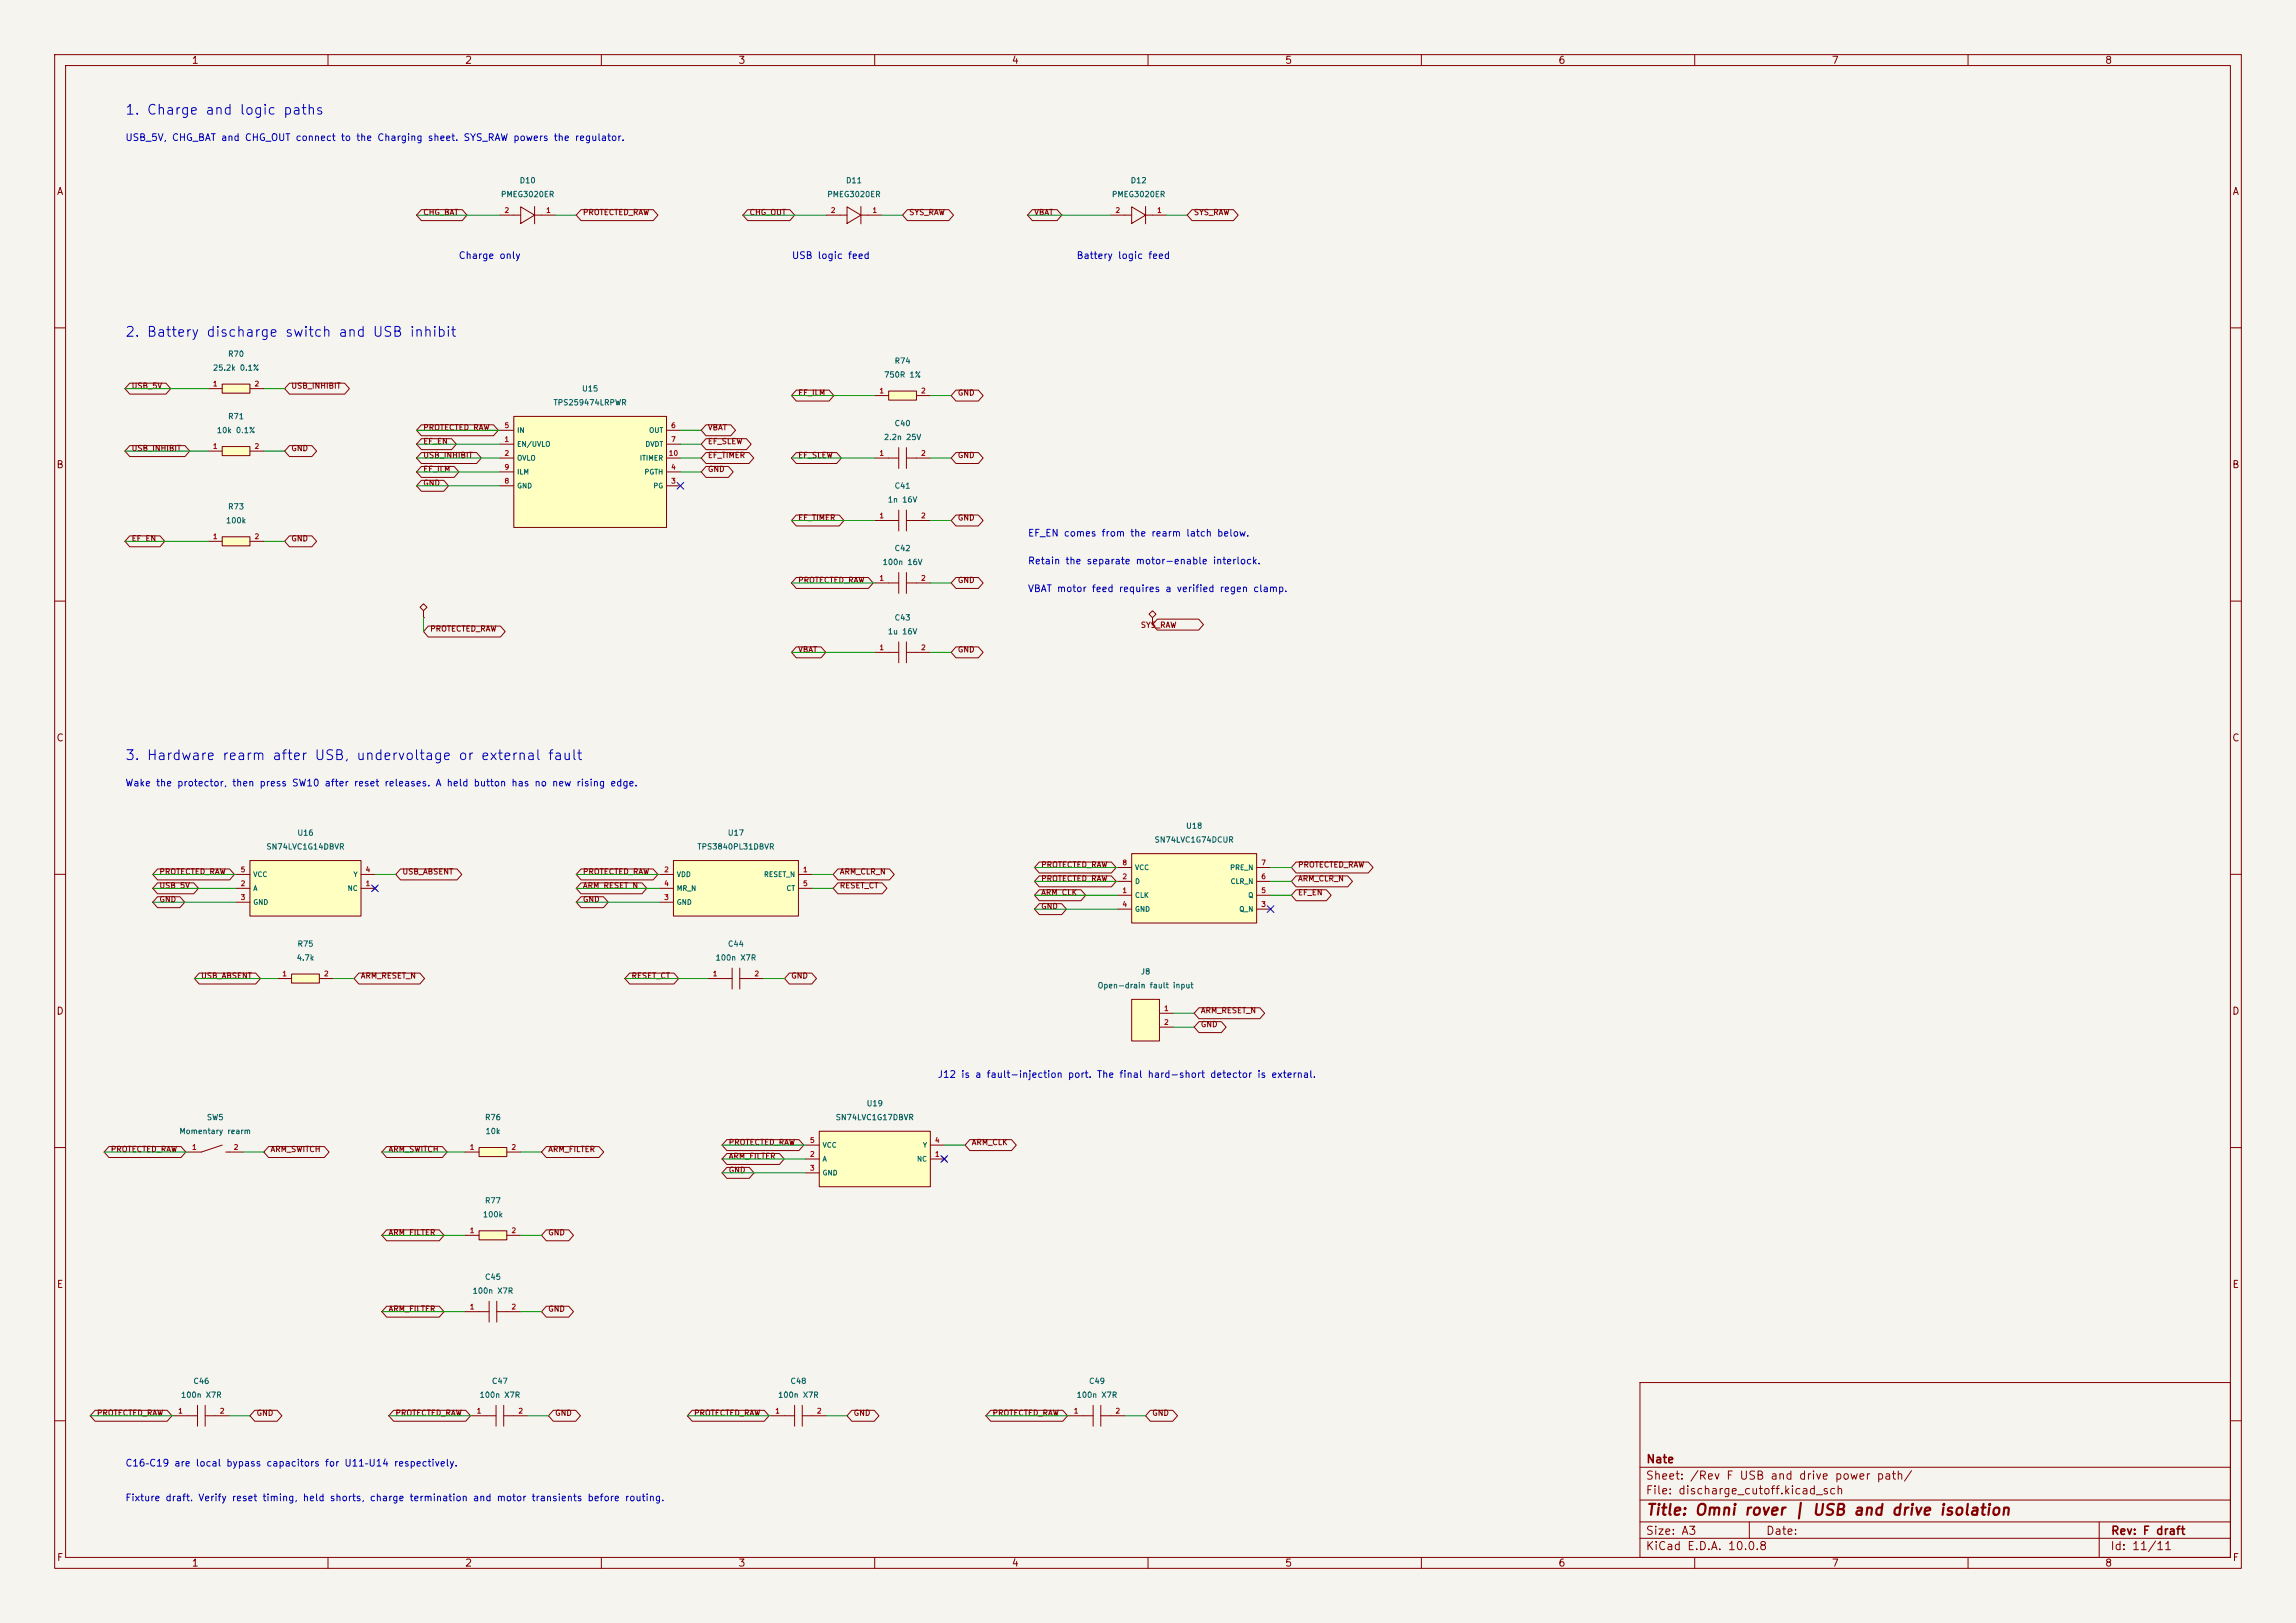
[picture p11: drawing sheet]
<svg xmlns="http://www.w3.org/2000/svg" width="420mm" height="297mm" viewBox="0 0 420 297" stroke-linecap="round" stroke-linejoin="round" font-family="sans-serif">
<defs><g id="words">
<text font-size="2" fill="#840000" x="301" y="277.8">Title: Omni rover | USB and drive isolation</text>
<g font-size="1.8" fill="#0000c2">
<text x="22.8" y="21.4">1. Charge and logic paths</text>
<text x="22.8" y="62.1">2. Battery discharge switch and USB inhibit</text>
<text x="22.8" y="139.5">3. Hardware rearm after USB, undervoltage or external fault</text>
</g>
<g font-size="1.5" fill="#840000">
<text x="301" y="268.1">Nate</text>
<text x="300.9" y="273.8">File: discharge_cutoff.kicad_sch</text>
<text x="300.9" y="271.1">Sheet: /Rev F USB and drive power path/</text>
<text x="300.9" y="281.2">Size: A3</text>
<text x="322.9" y="281.2">Date:</text>
<text x="386" y="281.2">Rev: F draft</text>
<text x="300.9" y="284">KiCad E.D.A. 10.0.8</text>
<text x="385.9" y="284">Id: 11/11</text>
</g>
<g font-size="1.3" fill="#840000">
<text x="35" y="12">1</text>
<text x="85" y="12">2</text>
<text x="135" y="12">3</text>
<text x="185" y="12">4</text>
<text x="235" y="12">5</text>
<text x="285" y="12">6</text>
<text x="335" y="12">7</text>
<text x="385" y="12">8</text>
<text x="10.3" y="36">A</text>
<text x="408.3" y="36">A</text>
<text x="10.2" y="86">B</text>
<text x="408.2" y="86">B</text>
<text x="10.2" y="136">C</text>
<text x="408.2" y="136">C</text>
<text x="10.2" y="186">D</text>
<text x="408.2" y="186">D</text>
<text x="10.3" y="236">E</text>
<text x="408.3" y="236">E</text>
<text x="10.3" y="286">F</text>
<text x="35" y="287">1</text>
<text x="85" y="287">2</text>
<text x="135" y="287">3</text>
<text x="185" y="287">4</text>
<text x="235" y="287">5</text>
<text x="285" y="287">6</text>
<text x="335" y="287">7</text>
<text x="385" y="287">8</text>
<text x="408.3" y="286">F</text>
</g>
<g font-size="1.3" fill="#0000c2">
<text x="22.8" y="26.1">USB_5V, CHG_BAT and CHG_OUT connect to the Charging sheet. SYS_RAW powers the regulator.</text>
<text x="83.8" y="47.7">Charge only</text>
<text x="144.8" y="47.7">USB logic feed</text>
<text x="196.8" y="47.7">Battery logic feed</text>
<text x="187.9" y="98.5">EF_EN comes from the rearm latch below.</text>
<text x="187.9" y="103.6">Retain the separate motor-enable interlock.</text>
<text x="187.9" y="108.6">VBAT motor feed requires a verified regen clamp.</text>
<text x="22.8" y="144.2">Wake the protector, then press SW10 after reset releases. A held button has no new rising edge.</text>
<text x="171.4" y="197.5">J12 is a fault-injection port. The final hard-short detector is external.</text>
<text x="22.8" y="268.7">C16–C19 are local bypass capacitors for U11–U14 respectively.</text>
<text x="22.8" y="275">Fixture draft. Verify reset timing, held shorts, charge termination and motor transients before routing.</text>
</g>
<g font-size="1" fill="#006464">
<text x="95" y="33.8">D10</text>
<text x="154.7" y="33.8">D11</text>
<text x="206.7" y="33.8">D12</text>
<text x="91.5" y="36.3">PMEG3020ER</text>
<text x="151.2" y="36.3">PMEG3020ER</text>
<text x="203.3" y="36.3">PMEG3020ER</text>
<text x="41.6" y="65.5">R70</text>
<text x="38.9" y="68.1">25.2k 0.1%</text>
<text x="106.4" y="71.9">U15</text>
<text x="161.6" y="69.3">750R 1%</text>
<text x="163.5" y="66.8">R74</text>
<text x="41.6" y="77">R71</text>
<text x="101.2" y="74.4">TPS259474LRPWR</text>
<text x="39.6" y="79.5">10k 0.1%</text>
<text x="161.6" y="80.8">2.2n 25V</text>
<text x="163.5" y="78.2">C40</text>
<text x="163.5" y="89.7">C41</text>
<text x="41.6" y="93.5">R73</text>
<text x="162.3" y="92.2">1n 16V</text>
<text x="41.2" y="96">100k</text>
<text x="163.5" y="101.1">C42</text>
<text x="161.4" y="103.6">100n 16V</text>
<text x="163.5" y="113.8">C43</text>
<text x="162.3" y="116.3">1u 16V</text>
<text x="48.6" y="155.7">SN74LVC1G14DBVR</text>
<text x="54.3" y="153.2">U16</text>
<text x="127.5" y="155.7">TPS3840PL31DBVR</text>
<text x="133" y="153.2">U17</text>
<text x="211.1" y="154.4">SN74LVC1G74DCUR</text>
<text x="216.9" y="151.9">U18</text>
<text x="54.3" y="173.5">R75</text>
<text x="133.1" y="173.5">C44</text>
<text x="54.2" y="176">4.7k</text>
<text x="130.8" y="176">100n X7R</text>
<text x="208.6" y="178.6">J8</text>
<text x="200.7" y="181.1">Open-drain fault input</text>
<text x="158.4" y="202.7">U19</text>
<text x="32.7" y="207.8">Momentary rearm</text>
<text x="37.7" y="205.2">SW5</text>
<text x="88.6" y="205.2">R76</text>
<text x="88.7" y="207.8">10k</text>
<text x="152.8" y="205.2">SN74LVC1G17DBVR</text>
<text x="88.6" y="220.5">R77</text>
<text x="88.2" y="223">100k</text>
<text x="86.4" y="237">100n X7R</text>
<text x="88.6" y="234.4">C45</text>
<text x="33" y="256">100n X7R</text>
<text x="35.3" y="253.5">C46</text>
<text x="87.6" y="256">100n X7R</text>
<text x="89.9" y="253.5">C47</text>
<text x="142.2" y="256">100n X7R</text>
<text x="144.5" y="253.5">C48</text>
<text x="196.8" y="256">100n X7R</text>
<text x="199.1" y="253.5">C49</text>
</g>
<g font-size="1" fill="#840000">
<text x="77.3" y="39.6">CHG_BAT</text>
<text x="106.5" y="39.6">PROTECTED_RAW</text>
<text x="137" y="39.6">CHG_OUT</text>
<text x="166.2" y="39.6">SYS_RAW</text>
<text x="189.1" y="39.6">VBAT</text>
<text x="218.3" y="39.6">SYS_RAW</text>
<text x="24" y="71.4">USB_5V</text>
<text x="53.2" y="71.4">USB_INHIBIT</text>
<text x="145.9" y="72.6">EF_ILM</text>
<text x="175.1" y="72.6">GND</text>
<text x="24" y="82.8">USB_INHIBIT</text>
<text x="53.2" y="82.8">GND</text>
<text x="77.3" y="79">PROTECTED_RAW</text>
<text x="77.3" y="81.5">EF_EN</text>
<text x="129.4" y="79">VBAT</text>
<text x="129.4" y="81.5">EF_SLEW</text>
<text x="77.3" y="84.1">USB_INHIBIT</text>
<text x="77.3" y="86.6">EF_ILM</text>
<text x="77.3" y="89.1">GND</text>
<text x="129.4" y="84.1">EF_TIMER</text>
<text x="129.4" y="86.6">GND</text>
<text x="145.9" y="84.1">EF_SLEW</text>
<text x="175.1" y="84.1">GND</text>
<text x="145.9" y="95.5">EF_TIMER</text>
<text x="175.1" y="95.5">GND</text>
<text x="24" y="99.3">EF_EN</text>
<text x="53.2" y="99.3">GND</text>
<text x="145.9" y="106.9">PROTECTED_RAW</text>
<text x="175.1" y="106.9">GND</text>
<text x="78.6" y="115.8">PROTECTED_RAW</text>
<text x="145.9" y="119.6">VBAT</text>
<text x="175.1" y="119.6">GND</text>
<text x="208.6" y="115.1">SYS_RAW</text>
<text x="29.1" y="160.3">PROTECTED_RAW</text>
<text x="73.5" y="160.3">USB_ABSENT</text>
<text x="106.5" y="160.3">PROTECTED_RAW</text>
<text x="153.5" y="160.3">ARM_CLR_N</text>
<text x="190.4" y="159">PROTECTED_RAW</text>
<text x="190.4" y="161.5">PROTECTED_RAW</text>
<text x="237.3" y="159">PROTECTED_RAW</text>
<text x="237.3" y="161.5">ARM_CLR_N</text>
<text x="29.1" y="162.8">USB_5V</text>
<text x="29.1" y="165.3">GND</text>
<text x="106.5" y="162.8">ARM_RESET_N</text>
<text x="106.5" y="165.3">GND</text>
<text x="153.5" y="162.8">RESET_CT</text>
<text x="190.4" y="166.6">GND</text>
<text x="190.4" y="164.1">ARM_CLK</text>
<text x="237.3" y="164.1">EF_EN</text>
<text x="36.7" y="179.3">USB_ABSENT</text>
<text x="65.9" y="179.3">ARM_RESET_N</text>
<text x="115.4" y="179.3">RESET_CT</text>
<text x="144.6" y="179.3">GND</text>
<text x="219.6" y="185.7">ARM_RESET_N</text>
<text x="219.6" y="188.2">GND</text>
<text x="133.2" y="209.8">PROTECTED_RAW</text>
<text x="177.7" y="209.8">ARM_CLK</text>
<text x="20.2" y="211.1">PROTECTED_RAW</text>
<text x="49.4" y="211.1">ARM_SWITCH</text>
<text x="71" y="211.1">ARM_SWITCH</text>
<text x="100.2" y="211.1">ARM_FILTER</text>
<text x="133.2" y="212.3">ARM_FILTER</text>
<text x="133.2" y="214.9">GND</text>
<text x="71" y="226.3">ARM_FILTER</text>
<text x="100.2" y="226.3">GND</text>
<text x="71" y="240.3">ARM_FILTER</text>
<text x="100.2" y="240.3">GND</text>
<text x="17.6" y="259.3">PROTECTED_RAW</text>
<text x="46.8" y="259.3">GND</text>
<text x="72.2" y="259.3">PROTECTED_RAW</text>
<text x="101.5" y="259.3">GND</text>
<text x="126.9" y="259.3">PROTECTED_RAW</text>
<text x="156.1" y="259.3">GND</text>
<text x="181.5" y="259.3">PROTECTED_RAW</text>
<text x="210.7" y="259.3">GND</text>
</g>
<g font-size=".9" fill="#a90000">
<text x="92.2" y="39.2">2</text>
<text x="99.8" y="39.2">1</text>
<text x="151.9" y="39.2">2</text>
<text x="159.5" y="39.2">1</text>
<text x="204" y="39.2">2</text>
<text x="211.6" y="39.2">1</text>
<text x="38.9" y="70.9">1</text>
<text x="46.5" y="70.9">2</text>
<text x="160.8" y="72.2">1</text>
<text x="168.4" y="72.2">2</text>
<text x="38.9" y="82.3">1</text>
<text x="46.5" y="82.3">2</text>
<text x="92.2" y="81.1">1</text>
<text x="92.2" y="83.6">2</text>
<text x="92.2" y="78.5">5</text>
<text x="122.2" y="83.6">10</text>
<text x="122.7" y="78.5">6</text>
<text x="122.7" y="81.1">7</text>
<text x="160.8" y="83.6">1</text>
<text x="168.4" y="83.6">2</text>
<text x="92.2" y="88.7">8</text>
<text x="92.2" y="86.2">9</text>
<text x="122.7" y="88.7">3</text>
<text x="122.7" y="86.2">4</text>
<text x="160.8" y="95">1</text>
<text x="168.4" y="95">2</text>
<text x="38.9" y="98.9">1</text>
<text x="46.5" y="98.9">2</text>
<text x="160.8" y="106.5">1</text>
<text x="168.4" y="106.5">2</text>
<text x="160.8" y="119.2">1</text>
<text x="168.4" y="119.2">2</text>
<text x="43.9" y="159.8">5</text>
<text x="66.8" y="159.8">4</text>
<text x="121.4" y="159.8">2</text>
<text x="146.8" y="159.8">1</text>
<text x="205.2" y="161.1">2</text>
<text x="205.2" y="158.5">8</text>
<text x="230.6" y="161.1">6</text>
<text x="230.6" y="158.5">7</text>
<text x="43.9" y="162.4">2</text>
<text x="43.9" y="164.9">3</text>
<text x="66.8" y="162.4">1</text>
<text x="121.4" y="164.9">3</text>
<text x="121.4" y="162.4">4</text>
<text x="146.8" y="162.4">5</text>
<text x="205.2" y="163.6">1</text>
<text x="205.2" y="166.2">4</text>
<text x="230.6" y="166.2">3</text>
<text x="230.6" y="163.6">5</text>
<text x="51.6" y="178.9">1</text>
<text x="59.2" y="178.9">2</text>
<text x="130.3" y="178.9">1</text>
<text x="137.9" y="178.9">2</text>
<text x="212.8" y="185.2">1</text>
<text x="212.8" y="187.8">2</text>
<text x="148.1" y="209.3">5</text>
<text x="170.9" y="209.3">4</text>
<text x="35" y="210.6">1</text>
<text x="42.7" y="210.6">2</text>
<text x="85.8" y="210.6">1</text>
<text x="93.5" y="210.6">2</text>
<text x="148.1" y="211.9">2</text>
<text x="148.1" y="214.4">3</text>
<text x="170.9" y="211.9">1</text>
<text x="85.8" y="225.9">1</text>
<text x="93.5" y="225.9">2</text>
<text x="85.8" y="239.8">1</text>
<text x="93.5" y="239.8">2</text>
<text x="32.5" y="258.9">1</text>
<text x="40.1" y="258.9">2</text>
<text x="87.1" y="258.9">1</text>
<text x="94.7" y="258.9">2</text>
<text x="141.7" y="258.9">1</text>
<text x="149.3" y="258.9">2</text>
<text x="196.3" y="258.9">1</text>
<text x="204" y="258.9">2</text>
</g>
<g font-size=".9" fill="#006464">
<text x="94.5" y="82">EN/UVLO</text>
<text x="94.5" y="79.4">IN</text>
<text x="118" y="82">DVDT</text>
<text x="118.7" y="79.4">OUT</text>
<text x="94.5" y="84.5">OVLO</text>
<text x="94.5" y="89.6">GND</text>
<text x="94.5" y="87">ILM</text>
<text x="116.9" y="84.5">ITIMER</text>
<text x="117.8" y="87">PGTH</text>
<text x="119.4" y="89.6">PG</text>
<text x="46.2" y="160.7">VCC</text>
<text x="64.6" y="160.7">Y</text>
<text x="123.7" y="160.7">VDD</text>
<text x="139.7" y="160.7">RESET_N</text>
<text x="207.5" y="162">D</text>
<text x="207.5" y="159.4">VCC</text>
<text x="224.9" y="159.4">PRE_N</text>
<text x="225" y="162">CLR_N</text>
<text x="46.2" y="163.2">A</text>
<text x="46.2" y="165.8">GND</text>
<text x="63.5" y="163.2">NC</text>
<text x="123.7" y="165.8">GND</text>
<text x="123.7" y="163.2">MR_N</text>
<text x="143.8" y="163.2">CT</text>
<text x="207.5" y="164.5">CLK</text>
<text x="207.5" y="167.1">GND</text>
<text x="226.6" y="167.1">Q_N</text>
<text x="228.2" y="164.5">Q</text>
<text x="150.4" y="212.8">A</text>
<text x="150.4" y="215.3">GND</text>
<text x="150.4" y="210.2">VCC</text>
<text x="167.6" y="212.8">NC</text>
<text x="168.7" y="210.2">Y</text>
</g>
</g></defs>
<path d="M0 0h420v297h-420z" fill="#f5f4ef" stroke="#f5f4ef" stroke-width=".18"/>
<g fill="none" stroke="#840000" stroke-width=".18">
<path d="M10 10h400v277h-400zM12 12h396v273h-396zM60 10v2M110 10v2M160 10v2M210 10v2M260 10v2M310 10v2M360 10v2M10 60h2M408 60h2M10 110h2"/>
<path d="M408 110h2M10 160h2M408 160h2M10 210h2M408 210h2M300 253h108v32h-108zM10 260h2M300 278.5h108M300 274.5h108M300 268.5h108M320 278.5v3M384 278.5v6.5"/>
<path d="M408 260h2M60 285v2M110 285v2M160 285v2M210 285v2M260 285v2M300 281.5h108M310 285v2M360 285v2"/>
</g>
<path d="M94 76.2h27.9v20.3h-27.9z" fill="#ffffc2"/>
<path d="M91.4 78.7h2.6M94 76.2h27.9v20.3h-27.9zM121.9 78.7h2.6M91.4 81.3h2.6M91.4 83.8h2.6M91.4 88.9h2.6M91.4 86.4h2.6M121.9 81.3h2.6M121.9 83.8h2.6M121.9 88.9h2.6M121.9 86.4h2.6" fill="none" stroke="#840000" stroke-width=".18"/>
<path d="M45.7 157.5h20.3v10.1h-20.3z" fill="#ffffc2"/>
<g fill="none" stroke="#840000" stroke-width=".18">
<path d="M160 83.8h4.4M160 95.3h4.4M164.4 81.9v3.8M164.4 93.3v3.9M165.8 83.8h4.4M165.8 81.9v3.8M165.8 93.3v3.9M165.8 95.3h4.4M45.7 157.5h20.3v10.1h-20.3zM43.2 162.6h2.5M43.2 165.1h2.5M43.2 160h2.5"/>
<path d="M66 162.6h2.6M66 160h2.6M68.2 162.2l.8 .7M69 162.2l-.8 .7"/>
</g>
<path d="M40.6 70.3h5.1v1.6h-5.1z" fill="#ffffc2"/>
<path d="M38.1 71.1h2.5M40.6 70.3h5.1v1.6h-5.1zM45.7 71.1h2.6" fill="none" stroke="#840000" stroke-width=".18"/>
<path d="M53.3 178.2h5.1v1.7h-5.1z" fill="#ffffc2"/>
<path d="M50.8 179.1h2.5M53.3 178.2h5.1v1.7h-5.1zM58.4 179.1h2.6" fill="none" stroke="#840000" stroke-width=".18"/>
<path d="M207 182.9h5.1v7.6h-5.1z" fill="#ffffc2"/>
<path d="M160 106.7h4.4M164.4 104.8v3.8M165.8 106.7h4.4M165.8 104.8v3.8M210.8 113l.7-.6-.7-.6-.6 .6 .6 .6v1.3M210.8 114.3h.1M207 182.9h5.1v7.6h-5.1zM212.1 185.4h2.5M212.1 188h2.5M40.6 209.6l-3.8 1.2h-2.5M41.3 210.8h3.1" fill="none" stroke="#840000" stroke-width=".18"/>
<path d="M40.6 81.7h5.1v1.7h-5.1z" fill="#ffffc2"/>
<path d="M151.1 39.4h3.8M154.9 37.9l2.6 1.5-2.6 1.5zM157.5 37.8v3.2M157.5 39.4h3.8M38.1 82.6h2.5M40.6 81.7h5.1v1.7h-5.1zM45.7 82.6h2.6" fill="none" stroke="#840000" stroke-width=".18"/>
<path d="M207 156.2h22.9v12.7h-22.9z" fill="#ffffc2"/>
<path d="M204.5 158.8h2.5M207 156.2h22.9v12.7h-22.9zM229.9 158.8h2.5M204.5 163.8h2.5M204.5 161.3h2.5M204.5 166.4h2.5M229.9 163.8h2.5M229.9 161.3h2.5M229.9 166.4h2.5" fill="none" stroke="#840000" stroke-width=".18"/>
<path d="M162.6 71.6h5v1.6h-5z" fill="#ffffc2"/>
<g fill="none" stroke="#840000" stroke-width=".18">
<path d="M91.4 39.4h3.8M95.2 37.9l2.6 1.5-2.6 1.5zM97.8 37.8v3.2M97.8 39.4h3.8M203.2 39.4h3.8M207 37.9l2.5 1.5-2.5 1.5zM209.5 37.8v3.2M209.5 39.4h3.9M160 72.4h2.6M162.6 71.6h5v1.6h-5zM167.6 72.4h2.6M77.5 111.8l.6-.7-.6-.6-.7 .6 .7 .7v1.2"/>
<path d="M77.5 113h.1M160 119.4h4.4M164.4 117.5v3.8M165.8 119.4h4.4M165.8 117.5v3.8"/>
</g>
<path d="M40.6 98.2h5.1v1.7h-5.1z" fill="#ffffc2"/>
<path d="M38.1 99.1h2.5M40.6 98.2h5.1v1.7h-5.1zM45.7 99.1h2.6M141 259.1h4.3M145.3 257.2v3.8M146.7 259.1h4.4M146.7 257.2v3.8" fill="none" stroke="#840000" stroke-width=".18"/>
<path d="M87.6 210h5.1v1.6h-5.1z" fill="#ffffc2"/>
<path d="M85.1 210.8h2.5M87.6 210h5.1v1.6h-5.1zM92.7 210.8h2.5" fill="none" stroke="#840000" stroke-width=".18"/>
<path d="M87.6 225.2h5.1v1.7h-5.1z" fill="#ffffc2"/>
<g fill="none" stroke="#840000" stroke-width=".18">
<path d="M85.1 226.1h2.5M87.6 225.2h5.1v1.7h-5.1zM89.5 238.1v3.8M90.9 238.1v3.8M92.7 226.1h2.5M31.7 259.1h4.4M36.1 257.2v3.8M37.5 259.1h4.4M37.5 257.2v3.8M85.1 240h4.4M86.4 259.1h4.3M90.7 257.2v3.8"/>
<path d="M90.9 240h4.3M92.1 259.1h4.4M92.1 257.2v3.8M195.6 259.1h4.4M200 257.2v3.8M201.4 259.1h4.3M201.4 257.2v3.8"/>
</g>
<path d="M123.2 157.5h22.8v10.1h-22.8z" fill="#ffffc2"/>
<path d="M123.2 157.5h22.8v10.1h-22.8zM120.6 160h2.6M120.6 165.1h2.6M120.6 162.6h2.6M129.5 179.1h4.4M133.9 177.2v3.8M135.3 179.1h4.4M135.3 177.2v3.8M146 160h2.6M146 162.6h2.6" fill="none" stroke="#840000" stroke-width=".18"/>
<path d="M149.9 207h20.3v10.2h-20.3z" fill="#ffffc2"/>
<g fill="none" stroke="#840000" stroke-width=".18">
<path d="M77.1 38.4h7.5l.8 1-.8 1h-7.5l-.9-1zM106.3 38.4h13.2l.9 1-.9 1h-13.2l-.9-1zM136.8 38.4h7.7l.9 1-.9 1h-7.7l-.9-1zM166 38.4h7.5l.9 1-.9 1h-7.5l-.9-1zM188.8 38.4h4.6l.8 1-.8 1h-4.6l-.8-1zM218 38.4h7.6l.9 1-.9 1h-7.6l-.8-1zM23.7 70.1h6.7l.8 1-.8 1h-6.7l-.8-1zM52.9 70.1h10.1l.9 1-.9 1h-10.1l-.8-1zM77.1 77.7h13.2l.8 1-.8 1h-13.2l-.9-1zM129.1 77.7h4.6l.8 1-.8 1h-4.6l-.8-1zM145.7 71.4h6l.8 1-.8 1h-6l-.9-1zM174.9 71.4h4.1l.8 1-.8 1h-4.1l-.9-1z"/>
<path d="M23.7 81.5h10.1l.9 1.1-.9 1h-10.1l-.8-1zM23.7 98.1h5.6l.8 1-.8 1h-5.6l-.8-1zM52.9 81.5h4.1l.9 1.1-.9 1h-4.1l-.8-1zM52.9 98.1h4.1l.9 1-.9 1h-4.1l-.8-1zM77.1 82.8h10.1l.8 1-.8 1h-10.1l-.9-1zM77.1 80.3h5.5l.9 1-.9 1h-5.5l-.9-1zM77.1 85.4h6l.9 1-.9 1h-6l-.9-1zM77.1 87.9h4.1l.8 1-.8 1h-4.1l-.9-1zM129.1 82.8h7.9l.9 1-.9 1h-7.9l-.8-1zM129.1 85.4h4.1l.9 1-.9 1h-4.1l-.8-1zM129.1 80.3h7.4l.9 1-.9 1h-7.4l-.8-1zM145.7 94.2h7.8l.9 1.1-.9 1h-7.8l-.9-1z"/>
<path d="M145.7 82.8h7.3l.9 1-.9 1h-7.3l-.9-1zM174.9 94.2h4.1l.8 1.1-.8 1h-4.1l-.9-1zM174.9 82.8h4.1l.8 1-.8 1h-4.1l-.9-1zM78.3 114.6h13.2l.9 1-.9 1h-13.2l-.8-1zM145.7 105.7h13.1l.9 1-.9 1h-13.1l-.9-1zM145.7 118.4h4.5l.9 1-.9 1h-4.5l-.9-1zM174.9 105.7h4.1l.8 1-.8 1h-4.1l-.9-1zM174.9 118.4h4.1l.8 1-.8 1h-4.1l-.9-1zM211.7 113.3h7.6l.8 1-.8 1h-7.6l-.9-1zM28.8 159h13.2l.9 1-.9 1h-13.2l-.9-1zM73.3 159h10.3l.9 1-.9 1h-10.3l-.9-1zM106.3 159h13.2l.9 1-.9 1h-13.2l-.9-1z"/>
<path d="M153.3 159h9.4l.9 1-.9 1h-9.4l-.9-1zM190.1 157.7h13.2l.9 1.1-.9 1h-13.2l-.9-1zM237.1 157.7h13.2l.9 1.1-.9 1h-13.2l-.9-1zM28.8 161.6h6.6l.9 1-.9 1h-6.6l-.9-1zM28.8 164.1h4.1l.9 1-.9 1h-4.1l-.9-1zM36.4 178.1h10.4l.8 1-.8 1h-10.4l-.8-1zM65.6 178.1h11.2l.9 1-.9 1h-11.2l-.8-1zM106.3 161.6h11.1l.9 1-.9 1h-11.1l-.9-1zM106.3 164.1h4.1l.9 1-.9 1h-4.1l-.9-1zM115.2 178.1h8.1l.8 1-.8 1h-8.1l-.9-1zM144.4 178.1h4.1l.9 1-.9 1h-4.1l-.9-1zM153.3 161.6h8.1l.8 1-.8 1h-8.1l-.9-1z"/>
<path d="M190.1 165.4h4.1l.9 1-.9 1h-4.1l-.9-1zM190.1 162.8h7.6l.9 1-.9 1h-7.6l-.9-1zM190.1 160.3h13.2l.9 1-.9 1h-13.2l-.9-1zM237.1 160.3h9.4l.9 1-.9 1h-9.4l-.9-1zM237.1 162.8h5.5l.9 1-.9 1h-5.5l-.9-1zM219.3 184.4h11.2l.8 1-.8 1h-11.2l-.9-1zM219.3 187h4.1l.9 1-.9 1h-4.1l-.9-1zM19.9 209.8h13.2l.9 1-.9 1h-13.2l-.9-1zM49.1 209.8h10.2l.9 1-.9 1h-10.2l-.8-1zM70.7 209.8h10.2l.9 1-.9 1h-10.2l-.9-1zM99.9 209.8h9.7l.8 1-.8 1h-9.7l-.8-1zM133 211.1h9.6l.9 1-.9 1h-9.6l-.9-1z"/>
<path d="M133 213.6h4.1l.8 1-.8 1h-4.1l-.9-1zM133 208.5h13.1l.9 1.1-.9 1h-13.1l-.9-1zM147.3 212.1h2.6M147.3 214.6h2.6M147.3 209.6h2.6M149.9 207h20.3v10.2h-20.3zM170.2 212.1h2.5M170.2 209.6h2.5M172.3 211.7l.8 .8M173.1 211.7l-.8 .8M177.4 208.5h7.6l.9 1.1-.9 1h-7.6l-.9-1zM70.7 225.1h9.6l.9 1-.9 1h-9.6l-.9-1z"/>
<path d="M70.7 239h9.6l.9 1-.9 1h-9.6l-.9-1zM99.9 225.1h4.1l.9 1-.9 1h-4.1l-.8-1zM99.9 239h4.1l.9 1-.9 1h-4.1l-.8-1zM17.4 258.1h13.2l.9 1-.9 1h-13.2l-.9-1zM46.6 258.1h4.1l.9 1-.9 1h-4.1l-.9-1zM72 258.1h13.2l.9 1-.9 1h-13.2l-.9-1zM101.2 258.1h4.1l.9 1-.9 1h-4.1l-.9-1zM126.6 258.1h13.2l.9 1-.9 1h-13.2l-.9-1zM155.8 258.1h4.1l.9 1-.9 1h-4.1l-.9-1zM181.2 258.1h13.2l.9 1-.9 1h-13.2l-.9-1zM210.4 258.1h4.1l.9 1-.9 1h-4.1l-.9-1z"/>
</g>
<g fill="none" stroke="#009600" stroke-width=".18">
<path d="M76.2 39.4h15.2M101.6 39.4h3.8M135.9 39.4h15.2M161.3 39.4h3.8M188 39.4h15.2M213.4 39.4h3.8M22.9 71.1h15.2M48.3 71.1h3.8M76.2 78.7h15.2M124.5 78.7h3.8M144.8 72.4h15.2M170.2 72.4h3.8"/>
<path d="M22.9 82.6h15.2M22.9 99.1h15.2M48.3 82.6h3.8M48.3 99.1h3.8M76.2 81.3h15.2M76.2 83.8h15.2M76.2 86.4h15.2M76.2 88.9h15.2M124.5 81.3h3.8M124.5 83.8h3.8M124.5 86.4h3.8M144.8 83.8h15.2"/>
<path d="M144.8 95.3h15.2M170.2 83.8h3.8M170.2 95.3h3.8M77.5 113v2.6M144.8 106.7h15.2M144.8 119.4h15.2M170.2 106.7h3.8M170.2 119.4h3.8M189.2 158.8h15.3M232.4 158.8h3.8M27.9 160h15.3M27.9 162.6h15.3"/>
<path d="M27.9 165.1h15.3M35.6 179.1h15.2M61 179.1h3.8M68.6 160h3.8M105.4 160h15.2M105.4 162.6h15.2M105.4 165.1h15.2M114.3 179.1h15.2M139.7 179.1h3.8M148.6 160h3.8M148.6 162.6h3.8M189.2 161.3h15.3"/>
<path d="M189.2 163.8h15.3M189.2 166.4h15.3M232.4 161.3h3.8M232.4 163.8h3.8M214.6 185.4h3.8M214.6 188h3.8M19 210.8h15.3M44.4 210.8h3.9M69.8 210.8h15.3M95.2 210.8h3.9M132.1 209.6h15.2M132.1 212.1h15.2"/>
<path d="M132.1 214.6h15.2M172.7 209.6h3.8M69.8 226.1h15.3M95.2 226.1h3.9M16.5 259.1h15.2M41.9 259.1h3.8M69.8 240h15.3M71.1 259.1h15.3M95.2 240h3.9M96.5 259.1h3.8M125.7 259.1h15.3M151.1 259.1h3.8"/>
<path d="M180.3 259.1h15.3M205.7 259.1h3.8"/>
</g>
<path d="M123.9 88.3l1.2 1.2M125.1 88.3l-1.2 1.2M68 162l1.2 1.2M69.2 162l-1.2 1.2M231.8 165.8l1.2 1.2M233 165.8l-1.2 1.2M172.1 211.5l1.2 1.2M173.3 211.5l-1.2 1.2" fill="none" stroke="#000084" stroke-width=".18"/>
<use href="#words"/>
</svg>
